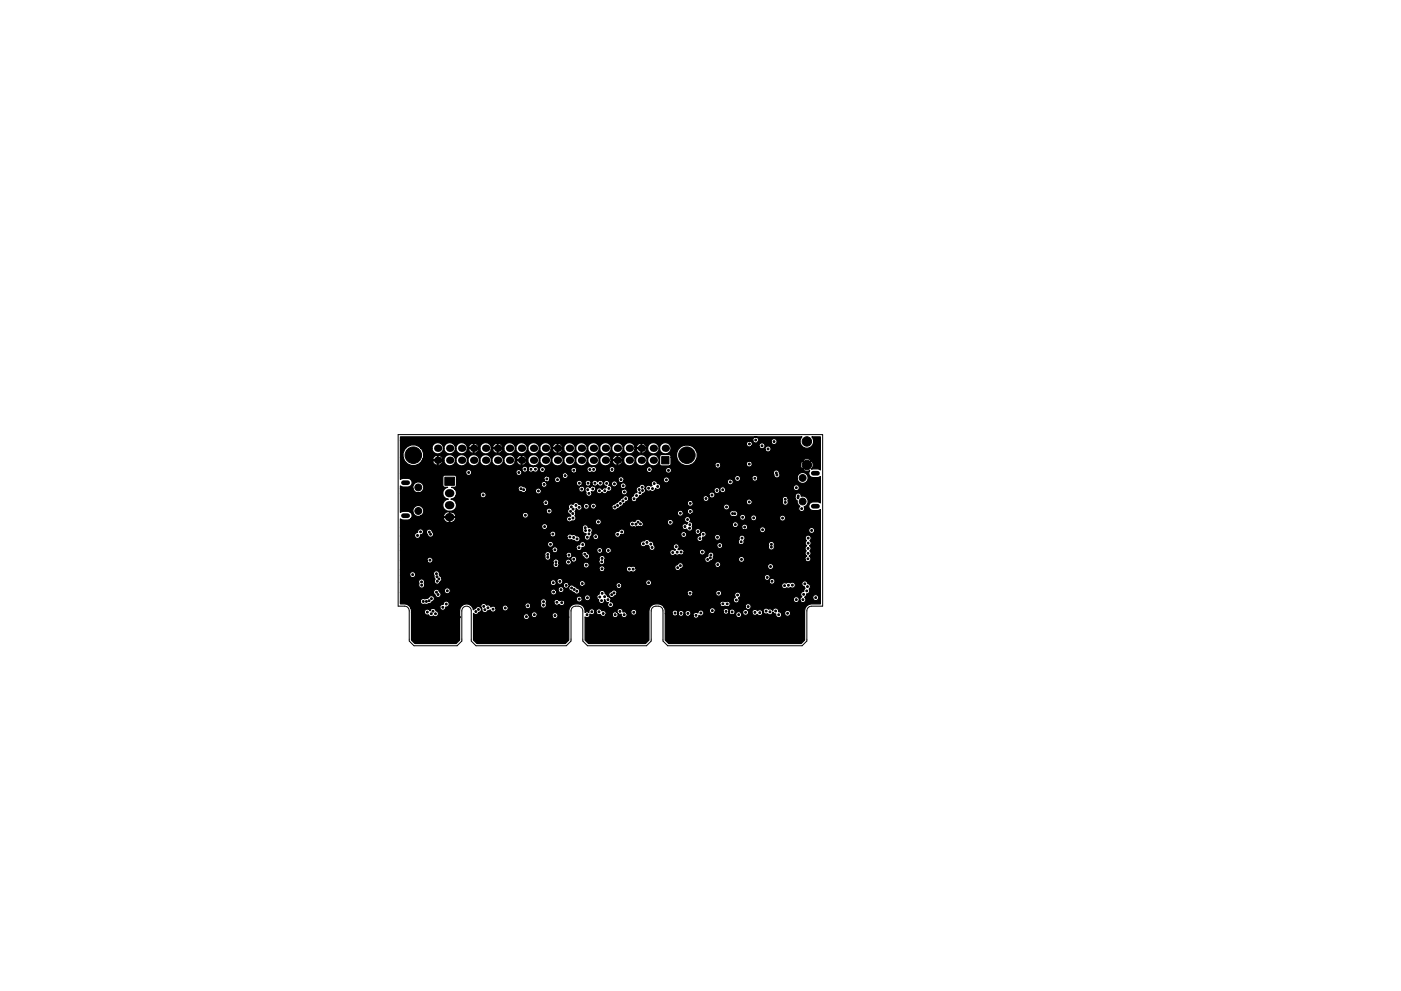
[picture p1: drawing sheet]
<svg xmlns="http://www.w3.org/2000/svg" width="297mm" height="210mm" viewBox="0 0 297 210" stroke-linecap="round" stroke-linejoin="round" font-family="sans-serif">
<path d="M84.4 92.2h90v36.4h-2.3a1 1 0 0 0-1 1v6.4l-1 1h-28.5l-1-1v-6.4a1 1 0 0 0-1-1h-.5a1 1 0 0 0-1 1v6.4l-1 1h-12.5l-1-1v-6.4a1 1 0 0 0-1-1h-.5a1 1 0 0 0-1 1v6.4l-1 1h-19.2l-1-1v-6.4a1 1 0 0 0-1-1 1 1 0 0 0-1 1v6.4l-1 1h-9.1l-1-1v-6.4a1 1 0 0 0-1-1h-1.4z" fill="none" stroke="#000" stroke-width=".21"/>
<g fill="#000" stroke="#000" stroke-width=".21">
<path d="M140.3 96.9h1.5v1.5h-1.5zM94.3 101.2h2v1.8h-2z"/>
<circle cx="87.6" cy="96.6" r="1.75"/>
<circle cx="111.3" cy="99.5" r=".2"/>
<circle cx="112.6" cy="99.6" r=".2"/>
<circle cx="113.5" cy="99.5" r=".2"/>
<circle cx="115" cy="99.6" r=".2"/>
<circle cx="121.7" cy="99.8" r=".2"/>
<circle cx="125.1" cy="99.6" r=".2"/>
<circle cx="125.9" cy="99.6" r=".2"/>
<circle cx="129.8" cy="99.6" r=".2"/>
<circle cx="137.7" cy="99.6" r=".2"/>
<circle cx="141.7" cy="99.8" r=".2"/>
<circle cx="145.6" cy="96.6" r="1.75"/>
<circle cx="152.2" cy="98.7" r=".2"/>
<circle cx="158.9" cy="98.4" r=".2"/>
<circle cx="158.9" cy="94.2" r=".2"/>
<circle cx="160.2" cy="93.4" r=".2"/>
<circle cx="160.8" cy="99.2" r=".2"/>
<circle cx="161.6" cy="94.6" r=".2"/>
<circle cx="162.8" cy="95.3" r=".2"/>
<circle cx="164.1" cy="93.7" r=".2"/>
<circle cx="171.1" cy="93.7" r="1"/>
<circle cx="171.1" cy="98.7" r="1"/>
<circle cx="85.5" cy="112.5" r=".2"/>
<circle cx="88.5" cy="113.6" r=".2"/>
<circle cx="88.7" cy="103.4" r=".72"/>
<circle cx="88.7" cy="108.4" r=".73"/>
<circle cx="89.2" cy="112.8" r=".2"/>
<circle cx="91" cy="112.9" r=".2"/>
<circle cx="91.2" cy="118.8" r=".2"/>
<circle cx="91.3" cy="113.4" r=".2"/>
<circle cx="99.4" cy="100.2" r=".2"/>
<circle cx="99.9" cy="106.4" r=".2"/>
<circle cx="100.5" cy="106.8" r=".2"/>
<circle cx="100.9" cy="118.7" r=".2"/>
<circle cx="101" cy="119.4" r=".2"/>
<circle cx="102.4" cy="105" r=".2"/>
<circle cx="110" cy="100.2" r=".2"/>
<circle cx="110.5" cy="103.7" r=".2"/>
<circle cx="111" cy="103.9" r=".2"/>
<circle cx="111.4" cy="109.3" r=".2"/>
<circle cx="114.1" cy="104.2" r=".2"/>
<circle cx="115.4" cy="102.8" r=".2"/>
<circle cx="115.5" cy="111.7" r=".2"/>
<circle cx="115.7" cy="106.7" r=".2"/>
<circle cx="115.9" cy="101.6" r=".2"/>
<circle cx="116.1" cy="118.2" r=".2"/>
<circle cx="116.1" cy="117.6" r=".2"/>
<circle cx="116.4" cy="108.4" r=".2"/>
<circle cx="116.7" cy="115.5" r=".2"/>
<circle cx="116.9" cy="102.3" r=".2"/>
<circle cx="117.2" cy="113.3" r=".2"/>
<circle cx="117.7" cy="116.6" r=".2"/>
<circle cx="117.7" cy="109.9" r=".2"/>
<circle cx="117.9" cy="119.2" r=".2"/>
<circle cx="117.9" cy="119.8" r=".2"/>
<circle cx="118.2" cy="101.8" r=".2"/>
<circle cx="119.8" cy="100.9" r=".2"/>
<circle cx="120.5" cy="116.8" r=".2"/>
<circle cx="120.5" cy="119.2" r=".2"/>
<circle cx="120.6" cy="117.8" r=".2"/>
<circle cx="120.7" cy="110.1" r=".2"/>
<circle cx="120.8" cy="113.9" r=".2"/>
<circle cx="121" cy="108.5" r=".2"/>
<circle cx="121.1" cy="107.5" r=".2"/>
<circle cx="121.4" cy="109" r=".2"/>
<circle cx="121.5" cy="109.9" r=".2"/>
<circle cx="121.5" cy="108" r=".2"/>
<circle cx="121.6" cy="114" r=".2"/>
<circle cx="121.6" cy="118.6" r=".2"/>
<circle cx="122.1" cy="107.2" r=".2"/>
<circle cx="122.3" cy="114.3" r=".2"/>
<circle cx="122.8" cy="116.2" r=".2"/>
<circle cx="122.8" cy="107.6" r=".2"/>
<circle cx="122.8" cy="102.5" r=".2"/>
<circle cx="123.3" cy="103.8" r=".2"/>
<circle cx="123.5" cy="115.5" r=".2"/>
<circle cx="124" cy="117.6" r=".2"/>
<circle cx="124.1" cy="112" r=".2"/>
<circle cx="124.1" cy="112.6" r=".2"/>
<circle cx="124.3" cy="119.9" r=".2"/>
<circle cx="124.3" cy="107.4" r=".2"/>
<circle cx="124.4" cy="118" r=".2"/>
<circle cx="124.5" cy="114" r=".2"/>
<circle cx="124.6" cy="103.9" r=".2"/>
<circle cx="124.7" cy="102.5" r=".2"/>
<circle cx="124.9" cy="104.7" r=".2"/>
<circle cx="124.9" cy="113.3" r=".2"/>
<circle cx="125" cy="112.5" r=".2"/>
<circle cx="125.7" cy="103.7" r=".2"/>
<circle cx="125.8" cy="107.4" r=".2"/>
<circle cx="126.1" cy="102.5" r=".2"/>
<circle cx="126.3" cy="113.9" r=".2"/>
<circle cx="126.9" cy="110.7" r=".2"/>
<circle cx="127.1" cy="104.1" r=".2"/>
<circle cx="127.1" cy="116.8" r=".2"/>
<circle cx="127.3" cy="102.5" r=".2"/>
<circle cx="127.6" cy="119.2" r=".2"/>
<circle cx="127.7" cy="118.5" r=".2"/>
<circle cx="128.2" cy="104.1" r=".2"/>
<circle cx="128.6" cy="102.6" r=".2"/>
<circle cx="129" cy="116.8" r=".2"/>
<circle cx="129.1" cy="103.6" r=".2"/>
<circle cx="130.1" cy="104" r=".2"/>
<circle cx="130.3" cy="102.7" r=".2"/>
<circle cx="130.4" cy="107.6" r=".2"/>
<circle cx="130.9" cy="107.2" r=".2"/>
<circle cx="131" cy="113.4" r=".2"/>
<circle cx="131.5" cy="106.8" r=".2"/>
<circle cx="131.7" cy="101.8" r=".2"/>
<circle cx="131.8" cy="112.9" r=".2"/>
<circle cx="132.1" cy="106.3" r=".2"/>
<circle cx="132.1" cy="103.1" r=".2"/>
<circle cx="132.4" cy="104.4" r=".2"/>
<circle cx="132.7" cy="105.8" r=".2"/>
<circle cx="134.1" cy="111.2" r=".2"/>
<circle cx="134.4" cy="105.8" r=".2"/>
<circle cx="134.8" cy="111.2" r=".2"/>
<circle cx="135" cy="105.1" r=".2"/>
<circle cx="135.3" cy="110.8" r=".2"/>
<circle cx="135.5" cy="103.9" r=".2"/>
<circle cx="135.7" cy="104.5" r=".2"/>
<circle cx="135.8" cy="111.2" r=".2"/>
<circle cx="136.1" cy="103.4" r=".2"/>
<circle cx="136.2" cy="104.1" r=".2"/>
<circle cx="136.4" cy="115.4" r=".2"/>
<circle cx="137.2" cy="115.1" r=".2"/>
<circle cx="137.5" cy="103.6" r=".2"/>
<circle cx="138" cy="115.4" r=".2"/>
<circle cx="138.3" cy="116.2" r=".2"/>
<circle cx="138.3" cy="103.7" r=".2"/>
<circle cx="138.7" cy="102.6" r=".2"/>
<circle cx="139.3" cy="115.3" r=".2"/>
<circle cx="139.4" cy="103.2" r=".2"/>
<circle cx="139.4" cy="108.4" r=".2"/>
<circle cx="139.5" cy="101.3" r=".2"/>
<circle cx="141.3" cy="101.8" r=".2"/>
<circle cx="142.1" cy="110.8" r=".2"/>
<circle cx="142.6" cy="117.2" r=".2"/>
<circle cx="143.4" cy="116" r=".2"/>
<circle cx="143.6" cy="117.2" r=".2"/>
<circle cx="144.2" cy="101.2" r=".2"/>
<circle cx="144.2" cy="108.9" r=".2"/>
<circle cx="144.4" cy="117.1" r=".2"/>
<circle cx="145" cy="113.4" r=".2"/>
<circle cx="145.2" cy="111.7" r=".2"/>
<circle cx="145.8" cy="110.2" r=".2"/>
<circle cx="146.2" cy="112.1" r=".2"/>
<circle cx="146.3" cy="111.3" r=".2"/>
<circle cx="146.4" cy="106.8" r=".2"/>
<circle cx="146.4" cy="108.5" r=".2"/>
<circle cx="148" cy="112.8" r=".2"/>
<circle cx="148.4" cy="114.3" r=".2"/>
<circle cx="148.9" cy="117.1" r=".2"/>
<circle cx="149.1" cy="113.3" r=".2"/>
<circle cx="149.7" cy="105.8" r=".2"/>
<circle cx="150" cy="118.7" r=".2"/>
<circle cx="150.6" cy="118.4" r=".2"/>
<circle cx="150.7" cy="117.8" r=".2"/>
<circle cx="151" cy="105" r=".2"/>
<circle cx="152" cy="104.1" r=".2"/>
<circle cx="152.1" cy="114" r=".2"/>
<circle cx="152.2" cy="119.8" r=".2"/>
<circle cx="152.6" cy="115.7" r=".2"/>
<circle cx="153.2" cy="103.9" r=".2"/>
<circle cx="154" cy="107.6" r=".2"/>
<circle cx="154.8" cy="102.2" r=".2"/>
<circle cx="155.3" cy="109" r=".2"/>
<circle cx="155.8" cy="109" r=".2"/>
<circle cx="155.9" cy="111.3" r=".2"/>
<circle cx="156.4" cy="101.5" r=".2"/>
<circle cx="157.1" cy="115" r=".2"/>
<circle cx="157.2" cy="118.7" r=".2"/>
<circle cx="157.3" cy="114.2" r=".2"/>
<circle cx="157.5" cy="109.7" r=".2"/>
<circle cx="157.9" cy="111.8" r=".2"/>
<circle cx="158.2" cy="105.5" r=".2"/>
<circle cx="158.9" cy="106.5" r=".2"/>
<circle cx="159.8" cy="109.9" r=".2"/>
<circle cx="160" cy="104.3" r=".2"/>
<circle cx="160" cy="101.5" r=".2"/>
<circle cx="160.8" cy="103.4" r=".2"/>
<circle cx="161.7" cy="112.4" r=".2"/>
<circle cx="161.9" cy="106.4" r=".2"/>
<circle cx="161.9" cy="107.9" r=".2"/>
<circle cx="163.4" cy="106.4" r=".2"/>
<circle cx="163.4" cy="107.9" r=".2"/>
<circle cx="163.6" cy="115.5" r=".2"/>
<circle cx="163.6" cy="116.1" r=".2"/>
<circle cx="163.8" cy="113.8" r=".2"/>
<circle cx="163.9" cy="112.5" r=".2"/>
<circle cx="164.4" cy="102.5" r=".2"/>
<circle cx="164.4" cy="102" r=".2"/>
<circle cx="164.6" cy="100.3" r=".2"/>
<circle cx="164.7" cy="100.8" r=".2"/>
<circle cx="165.9" cy="109.9" r=".2"/>
<circle cx="166.4" cy="104.9" r=".2"/>
<circle cx="166.5" cy="105.9" r=".2"/>
<circle cx="166.5" cy="106.6" r=".2"/>
<circle cx="166.6" cy="108.5" r=".2"/>
<circle cx="168.5" cy="112" r=".2"/>
<circle cx="168.8" cy="103.5" r=".2"/>
<circle cx="168.9" cy="101" r=".2"/>
<circle cx="168.9" cy="101.6" r=".2"/>
<circle cx="169.2" cy="105.6" r=".2"/>
<circle cx="169.2" cy="105.2" r=".2"/>
<circle cx="170" cy="107.9" r=".2"/>
<circle cx="170.2" cy="101.4" r=".72"/>
<circle cx="170.2" cy="106.4" r=".72"/>
<circle cx="171.2" cy="119.6" r=".2"/>
<circle cx="171.3" cy="118.6" r=".2"/>
<circle cx="171.3" cy="116.4" r=".2"/>
<circle cx="171.3" cy="117.4" r=".2"/>
<circle cx="171.3" cy="114.2" r=".2"/>
<circle cx="171.3" cy="115.2" r=".2"/>
<circle cx="172.1" cy="112.5" r=".2"/>
<circle cx="87.5" cy="121.9" r=".2"/>
<circle cx="88.9" cy="130" r=".2"/>
<circle cx="89.4" cy="123.5" r=".2"/>
<circle cx="89.4" cy="124.2" r=".2"/>
<circle cx="89.7" cy="129.9" r=".2"/>
<circle cx="89.7" cy="127.6" r=".2"/>
<circle cx="90.4" cy="127.6" r=".2"/>
<circle cx="90.6" cy="129.9" r=".2"/>
<circle cx="91" cy="127.5" r=".2"/>
<circle cx="91.4" cy="130.2" r=".2"/>
<circle cx="91.5" cy="127" r=".2"/>
<circle cx="91.8" cy="129.7" r=".2"/>
<circle cx="92.3" cy="130.2" r=".2"/>
<circle cx="92.5" cy="121.7" r=".2"/>
<circle cx="92.5" cy="125.6" r=".2"/>
<circle cx="92.6" cy="122.4" r=".2"/>
<circle cx="92.7" cy="123.3" r=".2"/>
<circle cx="92.9" cy="126.1" r=".2"/>
<circle cx="93.1" cy="122.8" r=".2"/>
<circle cx="93.3" cy="130.9" r=".2"/>
<circle cx="93.9" cy="130.6" r=".2"/>
<circle cx="93.9" cy="128.8" r=".2"/>
<circle cx="94.6" cy="128.2" r=".2"/>
<circle cx="94.8" cy="125.3" r=".2"/>
<circle cx="97.4" cy="130.9" r=".2"/>
<circle cx="100.9" cy="129.7" r=".2"/>
<circle cx="101.4" cy="131.2" r=".2"/>
<circle cx="101.4" cy="129.3" r=".2"/>
<circle cx="102.6" cy="128.7" r=".2"/>
<circle cx="102.8" cy="129.4" r=".2"/>
<circle cx="103.4" cy="129" r=".2"/>
<circle cx="104.5" cy="129.2" r=".2"/>
<circle cx="105.4" cy="131" r=".2"/>
<circle cx="107.1" cy="129" r=".2"/>
<circle cx="107.4" cy="130.9" r=".2"/>
<circle cx="109.5" cy="130.9" r=".2"/>
<circle cx="111.6" cy="130.8" r=".2"/>
<circle cx="111.9" cy="128.5" r=".2"/>
<circle cx="113.3" cy="130.4" r=".2"/>
<circle cx="113.9" cy="130.9" r=".2"/>
<circle cx="115.2" cy="128.4" r=".2"/>
<circle cx="115.2" cy="127.7" r=".2"/>
<circle cx="115.4" cy="130.9" r=".2"/>
<circle cx="117.3" cy="123.6" r=".2"/>
<circle cx="117.4" cy="125.6" r=".2"/>
<circle cx="117.7" cy="130.6" r=".2"/>
<circle cx="118.1" cy="127.8" r=".2"/>
<circle cx="118.7" cy="123.3" r=".2"/>
<circle cx="119" cy="125.1" r=".2"/>
<circle cx="119.1" cy="127.9" r=".2"/>
<circle cx="120" cy="124.2" r=".2"/>
<circle cx="120.4" cy="130.9" r=".2"/>
<circle cx="121.2" cy="124.7" r=".2"/>
<circle cx="121.7" cy="125.1" r=".2"/>
<circle cx="122.3" cy="125.4" r=".2"/>
<circle cx="122.4" cy="124.1" r=".2"/>
<circle cx="122.8" cy="127.1" r=".2"/>
<circle cx="123.5" cy="123.8" r=".2"/>
<circle cx="124.5" cy="130.4" r=".2"/>
<circle cx="124.5" cy="126.8" r=".2"/>
<circle cx="125.5" cy="129.8" r=".2"/>
<circle cx="127" cy="129.8" r=".2"/>
<circle cx="127.2" cy="126.7" r=".2"/>
<circle cx="127.4" cy="130.9" r=".2"/>
<circle cx="127.5" cy="127.4" r=".2"/>
<circle cx="127.6" cy="120.7" r=".2"/>
<circle cx="127.7" cy="125.9" r=".2"/>
<circle cx="127.9" cy="130.2" r=".2"/>
<circle cx="128.2" cy="126.6" r=".2"/>
<circle cx="128.9" cy="127.2" r=".2"/>
<circle cx="129.4" cy="130.9" r=".2"/>
<circle cx="129.4" cy="128.3" r=".2"/>
<circle cx="129.7" cy="126.2" r=".2"/>
<circle cx="130.1" cy="124.8" r=".2"/>
<circle cx="130.2" cy="125.8" r=".2"/>
<circle cx="130.4" cy="121" r=".2"/>
<circle cx="130.4" cy="130.4" r=".2"/>
<circle cx="131.2" cy="124.2" r=".2"/>
<circle cx="131.4" cy="129.7" r=".2"/>
<circle cx="132.3" cy="130.4" r=".2"/>
<circle cx="133.3" cy="130.9" r=".2"/>
<circle cx="133.4" cy="120.7" r=".2"/>
<circle cx="134.2" cy="120.7" r=".2"/>
<circle cx="134.4" cy="129.9" r=".2"/>
<circle cx="135.4" cy="130.9" r=".2"/>
<circle cx="136.4" cy="120.7" r=".2"/>
<circle cx="137.5" cy="123.6" r=".2"/>
<circle cx="143.1" cy="130.1" r=".2"/>
<circle cx="143.4" cy="130.9" r=".2"/>
<circle cx="143.7" cy="120.4" r=".2"/>
<circle cx="144.2" cy="120" r=".2"/>
<circle cx="144.4" cy="130.1" r=".2"/>
<circle cx="145.4" cy="130.9" r=".2"/>
<circle cx="145.8" cy="130.1" r=".2"/>
<circle cx="146.3" cy="125.9" r=".2"/>
<circle cx="147.6" cy="130.5" r=".2"/>
<circle cx="148.6" cy="130.1" r=".2"/>
<circle cx="149.5" cy="130.9" r=".2"/>
<circle cx="151" cy="129.6" r=".2"/>
<circle cx="151.4" cy="130.9" r=".2"/>
<circle cx="152.4" cy="125.9" r=".2"/>
<circle cx="153.3" cy="128.1" r=".2"/>
<circle cx="153.9" cy="129.7" r=".2"/>
<circle cx="154.2" cy="128.1" r=".2"/>
<circle cx="155.2" cy="129.8" r=".2"/>
<circle cx="155.4" cy="130.9" r=".2"/>
<circle cx="156.1" cy="127.3" r=".2"/>
<circle cx="156.4" cy="126.3" r=".2"/>
<circle cx="156.6" cy="130.4" r=".2"/>
<circle cx="157.5" cy="130.9" r=".2"/>
<circle cx="158.1" cy="129.9" r=".2"/>
<circle cx="158.6" cy="128.7" r=".2"/>
<circle cx="160.1" cy="129.9" r=".2"/>
<circle cx="161.1" cy="130" r=".2"/>
<circle cx="161.4" cy="130.9" r=".2"/>
<circle cx="162.4" cy="129.6" r=".2"/>
<circle cx="162.7" cy="122.5" r=".2"/>
<circle cx="163.2" cy="129.8" r=".2"/>
<circle cx="163.3" cy="130.9" r=".2"/>
<circle cx="163.4" cy="120.2" r=".2"/>
<circle cx="163.5" cy="122.5" r=".2"/>
<circle cx="163.7" cy="123.3" r=".2"/>
<circle cx="164.4" cy="129.6" r=".2"/>
<circle cx="165.1" cy="130.4" r=".2"/>
<circle cx="166.3" cy="124.3" r=".2"/>
<circle cx="167" cy="130.1" r=".2"/>
<circle cx="167.2" cy="124.2" r=".2"/>
<circle cx="167.4" cy="130.9" r=".2"/>
<circle cx="168" cy="124.1" r=".2"/>
<circle cx="168.8" cy="127.2" r=".2"/>
<circle cx="169.4" cy="130.9" r=".2"/>
<circle cx="170.2" cy="127.2" r=".2"/>
<circle cx="170.4" cy="126.1" r=".2"/>
<circle cx="170.6" cy="123.9" r=".2"/>
<circle cx="171" cy="125.4" r=".2"/>
<circle cx="171.2" cy="124.5" r=".2"/>
<circle cx="172.9" cy="126.8" r=".2"/>
</g>
<path d="M95.2 104.6h.3M95.2 107.2h.3M95.2 109.7h.3" fill="none" stroke="#000" stroke-width="1.7"/>
<path d="M85.5 109.4h.9M85.5 102.4h.9M172.4 100.4h.9M172.4 107.4h.9" fill="none" stroke="#000" stroke-width="1"/>
<g fill="#000">
<circle cx="92.8" cy="97.6" r=".77"/>
<circle cx="92.8" cy="95.1" r=".77"/>
<circle cx="95.3" cy="97.6" r=".77"/>
<circle cx="95.3" cy="95.1" r=".77"/>
<circle cx="97.9" cy="97.6" r=".77"/>
<circle cx="97.9" cy="95.1" r=".77"/>
<circle cx="100.4" cy="95.1" r=".77"/>
<circle cx="100.4" cy="97.6" r=".77"/>
<circle cx="103" cy="97.6" r=".77"/>
<circle cx="103" cy="95.1" r=".77"/>
<circle cx="105.5" cy="97.6" r=".77"/>
<circle cx="105.5" cy="95.1" r=".77"/>
<circle cx="108" cy="97.6" r=".77"/>
<circle cx="108" cy="95.1" r=".77"/>
<circle cx="110.6" cy="97.6" r=".77"/>
<circle cx="110.6" cy="95.1" r=".77"/>
<circle cx="113.1" cy="97.6" r=".77"/>
<circle cx="113.1" cy="95.1" r=".77"/>
<circle cx="115.7" cy="97.6" r=".77"/>
<circle cx="115.7" cy="95.1" r=".77"/>
<circle cx="118.2" cy="97.6" r=".77"/>
<circle cx="118.2" cy="95.1" r=".77"/>
<circle cx="120.7" cy="95.1" r=".77"/>
<circle cx="120.7" cy="97.6" r=".77"/>
<circle cx="123.3" cy="95.1" r=".77"/>
<circle cx="123.3" cy="97.6" r=".77"/>
<circle cx="125.8" cy="97.6" r=".77"/>
<circle cx="125.8" cy="95.1" r=".77"/>
<circle cx="128.4" cy="97.6" r=".77"/>
<circle cx="128.4" cy="95.1" r=".77"/>
<circle cx="130.9" cy="97.6" r=".77"/>
<circle cx="130.9" cy="95.1" r=".77"/>
<circle cx="133.4" cy="97.6" r=".77"/>
<circle cx="133.4" cy="95.1" r=".77"/>
<circle cx="136" cy="97.6" r=".77"/>
<circle cx="136" cy="95.1" r=".77"/>
<circle cx="138.5" cy="97.6" r=".77"/>
<circle cx="138.5" cy="95.1" r=".77"/>
<circle cx="141.1" cy="95.1" r=".77"/>
</g>
<path d="M84.9 92.7h85.1l-.1 .2a1.45 1.45 0 0 0 .3 1.9 1.45 1.45 0 0 0 1.9-.1 1.45 1.45 0 0 0 0-2h1.8v7a2.57 2.57 0 0 0-1.9-.2 1.08 1.08 0 0 0 0-1.7l-1.8 1.8 .6 .4 .9-.2-.2 .3a.92 .92 0 0 0 .9 1.2h1l.5-.2v5.6a1.8 1.8 0 0 0-2.4 .4 .92 .92 0 0 0 .9 1.2h1l.5-.2v20h-1.9a1.48 1.48 0 0 0-1.4 1.5v6.2l-.7 .7h-28.1l-.8-.7v-5.6h1.5a.67 .67 0 0 0 .6 .5 .67 .67 0 0 0 .7-.4 .64 .64 0 0 0 .6 .5 .64 .64 0 0 0 .6-.5h.2l.1 .2a.64 .64 0 0 0 .9 .2h.7l.1 .2a.63 .63 0 0 0 .8 .3 .63 .63 0 0 0 .4-.7l.5 .2 .3-.2h7a.64 .64 0 0 0 .9 .5 .64 .64 0 0 0 .2-1h.4v.3a.64 .64 0 0 0 .7 .2 .64 .64 0 0 0 .5-.4h.7l.1 .2a.63 .63 0 0 0 1 0 .63 .63 0 0 0 .9 .3 .63 .63 0 0 0 .3-.8l.2 .2a.62 .62 0 0 0 .8 .2 .62 .62 0 0 0 .7 .2 .62 .62 0 0 0 .5-.5l.2 .3 .4 .1a.63 .63 0 0 0 .6 .8 .63 .63 0 0 0 .6-.9h.7v.3a.64 .64 0 0 0 1.1 0 .64 .64 0 0 0-.4-1 .64 .64 0 0 0-.7 .7h-.7l-.2-.3-.4-.1a.63 .63 0 0 0-.6-.8 .63 .63 0 0 0-.7 .6l-.2-.3h-.7l-.1-.2a.64 .64 0 0 0-.7 0 .64 .64 0 0 0-.3 .7l-.2-.2a.63 .63 0 0 0-1 0 .63 .63 0 0 0-.8-.3 .63 .63 0 0 0-.4 .8l-.7-.1a.64 .64 0 0 0-.6-.7 .64 .64 0 0 0-.6 .7l-.5-.1a.64 .64 0 0 0-.7 0 .64 .64 0 0 0-.3 .6h-7l.2-.3-.1-.5h1.3l.1 .2a.62 .62 0 0 0 1.1-.1h1.7l.1 .3a.7 .7 0 0 0 1.2-.1 .64 .64 0 0 0 1 .4 .64 .64 0 0 0 0-1.1 .64 .64 0 0 0-1 .4l-.1 .3a.63 .63 0 0 0-.5-.9 .63 .63 0 0 0-.7 .7h-1.7l.1-.1a.64 .64 0 0 0-.7-.8 .64 .64 0 0 0-.6 .8h-1.3l-.1-.2a.63 .63 0 0 0-.7 0 .63 .63 0 0 0-.3 .6l-.3-.2a.64 .64 0 0 0-.8 .8h-.7l.2-.2a.64 .64 0 0 0-.4-1 .64 .64 0 0 0-.8 .8h-.2v-.3a.64 .64 0 0 0-.7-.5 .64 .64 0 0 0-.5 .8v-.1a.64 .64 0 0 0-.7-.8 .64 .64 0 0 0-.6 .8h-1.5v-.7l-.2-.7h17.2a.64 .64 0 0 0 1 .4 .64 .64 0 0 0 0-1 .64 .64 0 0 0-1 .4v.2h-17.2l-.7-.6h12.5l.1 .3a.62 .62 0 0 0 1 0 .63 .63 0 0 0 .9 .1 .63 .63 0 0 0 0-.9 .63 .63 0 0 0-.9 0 .63 .63 0 0 0-.7-.2 .63 .63 0 0 0-.4 .7l-13-.1a1.61 1.61 0 0 0-2 1.5v6.2l-.7 .7h-12.1l-.8-.7 .1-4.8a.63 .63 0 0 0 .7-.1 .63 .63 0 0 0 .3-.6l.3 .1a.64 .64 0 0 0 .7-.5h.3l.1 .2a.62 .62 0 0 0 .8 .2 .62 .62 0 0 0 .5 .5 .62 .62 0 0 0 .6-.3h1.4l.1 .3a.63 .63 0 0 0 .8 .2 .63 .63 0 0 0 .3-.8l.3 .1h.4a.63 .63 0 0 0 .8 .7 .63 .63 0 0 0 .3-1h.9l.1 .3a.64 .64 0 0 0 1.1 0 .64 .64 0 0 0-.4-1 .64 .64 0 0 0-.8 .7l-1.6-.2a.63 .63 0 0 0-.7-.7 .63 .63 0 0 0-.5 .9l-.3-.2a.64 .64 0 0 0-.8 .7h-1.4a.63 .63 0 0 0 0-.8 .63 .63 0 0 0-.8-.1 .63 .63 0 0 0-.8-.4 .63 .63 0 0 0-.4 .7h-.3v-.2a.63 .63 0 0 0-.8-.5 .63 .63 0 0 0-.4 .7l-.6-.1-.3 .2v-.4a1.74 1.74 0 0 0-1.7-1.5 1.74 1.74 0 0 0-1.7 1.5v6.2l-.7 .7h-18.8l-.7-.7v-4.8h10.6a.63 .63 0 0 0 .8 .4 .63 .63 0 0 0 .4-.9h.5l.1 .3a.63 .63 0 0 0 1-.1h3.2l.1 .3a.64 .64 0 0 0 1.1 0 .64 .64 0 0 0-.4-1 .64 .64 0 0 0-.8 .7h-3.2l.1-.2a.64 .64 0 0 0-.6-.7 .64 .64 0 0 0-.6 .7h-.6a.64 .64 0 0 0-.7-.3 .64 .64 0 0 0-.4 .8h-10.6v-.9a.69 .69 0 0 0 1.2-.2 .64 .64 0 0 0 .5-.5 .64 .64 0 0 0-.3-.6l.4 .4a.63 .63 0 0 0 .4 .8 .63 .63 0 0 0 .8-.4l.5-.2 .1 .2a.64 .64 0 0 0 .8 .2 .64 .64 0 0 0 .4-.7h1.3l.1 .3a.64 .64 0 0 0 .9 .1 .64 .64 0 0 0 .2-.8h3.6l.1 .2a.63 .63 0 0 0 .7 .2 .63 .63 0 0 0 .4-.6h2.1l.1 .3a.65 .65 0 0 0 .9 .1 .65 .65 0 0 0 .2-.9v-.1h1.6a.63 .63 0 0 0 .5 .5 .63 .63 0 0 0 .7-.2 .63 .63 0 0 0 .9 .2 .63 .63 0 0 0 .1-1 .63 .63 0 0 0-1 .1l-.2-.3h3.8a.63 .63 0 0 0 .7 .5 .63 .63 0 0 0 .5-.7h.5l.1 .2a.63 .63 0 0 0 .7 .2 .63 .63 0 0 0 .5-.6h1.3l.4 .5a.63 .63 0 0 0 .7 .8 .63 .63 0 0 0 .5-.9l.2 .2a.63 .63 0 0 0 .7 .5 .64 .64 0 0 0 .2 1 .64 .64 0 0 0 .9-.5 .64 .64 0 0 0-.8-.7l.2-.3h26l.1 .3a.63 .63 0 0 0 .7 .2 .63 .63 0 0 0 .4-.6h11.5l.1 .3a.64 .64 0 0 0 .7 .2 .64 .64 0 0 0 .5-.5l.2 .3a.63 .63 0 0 0 .9 .2 .63 .63 0 0 0 .2-.9h1.5l.1 .3a.64 .64 0 0 0 1.1 0 .64 .64 0 0 0-.4-1 .64 .64 0 0 0-.8 .7h-1.5l-.2-.2 .3-.2 .1-.5h.2a.63 .63 0 0 0 .3-1 .69 .69 0 0 0 .3-.7 .69 .69 0 0 0-.5-.6 .66 .66 0 0 0-1.2-.2 .66 .66 0 0 0 .5 1.1l.1 .2-.3 .7a.63 .63 0 0 0-.6 .4 .63 .63 0 0 0 .2 .7 .61 .61 0 0 0-.4 .7h-.1v-.2a.64 .64 0 0 0-.8-.5 .64 .64 0 0 0-.5 .7h-11.5l-.1-.4a.63 .63 0 0 0 .4-.9 .63 .63 0 0 0-1-.3 .63 .63 0 0 0-.1 1 .62 .62 0 0 0-.4 .7h-26a.63 .63 0 0 0-.7-.8l-.1-.3h.4l.1 .2a.67 .67 0 0 0 1.1-.1l.5-.4h14.9a.64 .64 0 0 0 .6 .5 .64 .64 0 0 0 .6-.5h4.8l.1 .2a.64 .64 0 0 0 1.1 0 .64 .64 0 0 0-.4-1 .64 .64 0 0 0-.8 .8h-4.8v-.3a.64 .64 0 0 0-.7-.5 .64 .64 0 0 0-.5 .8l-14.9-.1a.66 .66 0 0 0-.4-.7 .66 .66 0 0 0-.8 .3 .64 .64 0 0 0-.5 .8h-.4l-.4-.3v-.2a.63 .63 0 0 0-.8-.5 .63 .63 0 0 0-.4 .7l-.5 .3-.1 .5h-1.3a.63 .63 0 0 0-.7-.6 .63 .63 0 0 0-.6 .8h-.5l-.1-.3a.64 .64 0 0 0-.7-.2 .64 .64 0 0 0-.4 .7h-4a.64 .64 0 0 0-.8 .7h-1.6l.1-.1a.65 .65 0 0 0-.8-.7 .65 .65 0 0 0-.4 .9l-.1 .5h-2.1v-.1a.64 .64 0 0 0-.7-.5 .64 .64 0 0 0-.5 .8l-3.6-.1a.64 .64 0 0 0-.8-.2 .64 .64 0 0 0-.4 .7h-1.3a.63 .63 0 0 0-.5-.5 .63 .63 0 0 0-.6 .2 .63 .63 0 0 0-1-.4 .63 .63 0 0 0-.7-.3 .63 .63 0 0 0-.5 .7 .82 .82 0 0 0-1.1 .3l-.4 .3-.1-.3a1.47 1.47 0 0 0-1.6-.9 1.47 1.47 0 0 0-1.3 1.4v6.2l-.7 .7h-8.7l-.8-.7v-5.8h2.8a.62 .62 0 0 0 .9 .4l.4 .4 .6-.1a.64 .64 0 0 0 1-.2 .64 .64 0 0 0-.5-.9 .63 .63 0 0 0-.6-.6 .63 .63 0 0 0-.6 .6 .63 .63 0 0 0-.8-.3 .63 .63 0 0 0-.4 .7h-2.8l-.1-1h6.2v.2a.63 .63 0 0 0 .8 .2 .63 .63 0 0 0 .4-.6 .63 .63 0 0 0 .8-.6 .63 .63 0 0 0-.7-.7 .63 .63 0 0 0-.6 .7 .63 .63 0 0 0-.7 .8h-6.2l-.4-.5-.5-.3-1.3-.1v-.4h4.2a.63 .63 0 0 0 1 .4l.4 .1 .6-.1 .5-.5a.64 .64 0 0 0 .3-1 .64 .64 0 0 0-1 .2l-.3 .2h-.7a.64 .64 0 0 0-.8 .7h-4.2v-1.9h7l.4 .4a.66 .66 0 0 0 1 .4 .66 .66 0 0 0-.2-1.1h1.1l.1 .2a.63 .63 0 0 0 1 0h21.5v.3a.63 .63 0 0 0 .9 .1 .63 .63 0 0 0 .2-.9h.4l.1 .3a.63 .63 0 0 0 .8 .2 .63 .63 0 0 0 .3-.8h1.1l.2 .4 .8 .4a.69 .69 0 0 0 1.2 .1 .69 .69 0 0 0-.5-1.1l-.4-.3a.7 .7 0 0 0-.8-.3 .7 .7 0 0 0-.5 .8h-1.1v-.2a.64 .64 0 0 0-.8-.2 .64 .64 0 0 0-.4 .7l-.6-.1a.64 .64 0 0 0-.7 0 .64 .64 0 0 0-.2 .6h-21.4a.64 .64 0 0 0-.4-1 .64 .64 0 0 0-.8 .8h-1.1v-.2a.64 .64 0 0 0-.8-.2 .64 .64 0 0 0-.4 .7h-7v-2.2h3.8l.1 .2a.64 .64 0 0 0 .3 .9 .64 .64 0 0 0 .9-.4h29.4l.1 .3a.63 .63 0 0 0 .9 .2 .63 .63 0 0 0 .2-.9h2.2l.1 .3a.62 .62 0 0 0 .9 .2h6.8l.1 .2a.63 .63 0 0 0 .6 .3 .63 .63 0 0 0 .5-.5h33.9l.1 .2a.62 .62 0 0 0 1 .1l.5 .1 .3-.1a.66 .66 0 0 0 .9-.2 .66 .66 0 0 0-.1-.9 .66 .66 0 0 0-.9 0h-1a.64 .64 0 0 0-.8 .8h-33.9l-.2-.6h5.3a.63 .63 0 0 0 .8 .5 .63 .63 0 0 0 .4-.9h24.9l.1 .3a.64 .64 0 0 0 1.1 0 .64 .64 0 0 0-.4-1 .64 .64 0 0 0-.8 .7h-24.9v-.1a.64 .64 0 0 0-.8-.3 .64 .64 0 0 0-.4 .8l-5.3-.1a.64 .64 0 0 0-.7 0 .64 .64 0 0 0-.3 .7l-6.8-.1a.64 .64 0 0 0-.1-1.1 .64 .64 0 0 0-.9 .7h-2.2a.64 .64 0 0 0-.8-.3 .64 .64 0 0 0-.4 .7h-29.4l-.1-.5a.64 .64 0 0 0-.4-1 .64 .64 0 0 0-.8 .8h-3.8v-1.6h2l.1 .3a.63 .63 0 0 0 .7 .2 .63 .63 0 0 0 .4-.6h3.8l.4 1-.1 .1a.63 .63 0 0 0 .1 .8 .63 .63 0 0 0 .9 0h23.5l.1 .2a.63 .63 0 0 0 .8 .2 .63 .63 0 0 0 .3-.7h.2l.1 .2a.64 .64 0 0 0 1 0 .64 .64 0 0 0-.4-1 .64 .64 0 0 0-.7 .8l-.3-.2a.64 .64 0 0 0-.7-.3 .64 .64 0 0 0-.4 .8h-23.5l.4-.6 .1-.6h68.3a.64 .64 0 0 0 1 .4 .64 .64 0 0 0 0-1 .64 .64 0 0 0-1 .4v.2h-68.3a1.43 1.43 0 0 1-.6-1.2 .64 .64 0 0 0-.8-.3 .64 .64 0 0 0-.4 .8l-3.8-.1a.64 .64 0 0 0-.7-.5 .64 .64 0 0 0-.5 .7h-2v-1.2h42.1l.1 .2a.63 .63 0 0 0 .6 .3 .63 .63 0 0 0 .5-.4h4.6l.1 .2a.81 .81 0 0 0 1 .2 .63 .63 0 0 0 .7 0 .63 .63 0 0 0 .2-.7h8.3l.1 .2a.7 .7 0 0 0 1.2-.2 .63 .63 0 0 0 .5-.7h6.7v.2a.63 .63 0 0 0 .9 .2h10.2l.1 .3a.64 .64 0 0 0 1.1 0 .64 .64 0 0 0-.4-1 .64 .64 0 0 0-.8 .7h-10.2a.64 .64 0 0 0-.1-1.1 .64 .64 0 0 0-.8 .7h-6.7a.69 .69 0 0 0-.7-.5 .69 .69 0 0 0-.6 .4 .64 .64 0 0 0-.5 .8h-8.3v-.2a.81 .81 0 0 0-1-.2 .64 .64 0 0 0-.7 0 .64 .64 0 0 0-.3 .7l-4.5-.1a.64 .64 0 0 0-.7-.8 .64 .64 0 0 0-.6 .8h-42.1v-1.8h5.6l.1 .2a.63 .63 0 0 0 .9 .1h25.7l.1 .2a.63 .63 0 0 0 .3 .9 .63 .63 0 0 0 .9-.4h5.2l.1 .3a.63 .63 0 0 0 1 0 .63 .63 0 0 0-.3-1h2.5l.1 .3a.68 .68 0 0 0 .9 .1 .68 .68 0 0 0 .2-.9h21.2l.1 .3a.63 .63 0 0 0 1.1-.1l.4-.2h5.6a.63 .63 0 0 0 .7 .5 .63 .63 0 0 0 .5-.6h12.9l.1 .2a.63 .63 0 0 0 1 .1 .63 .63 0 0 0-.3-1 .62 .62 0 0 0 .5-.5 .62 .62 0 0 0-.3-.6 .62 .62 0 0 0-.1-1.1l.3-.2a.63 .63 0 0 0-.2-.9 .64 .64 0 0 0 .1-1 .64 .64 0 0 0-.9 0 .64 .64 0 0 0 .1 1l-.2 .2a.62 .62 0 0 0 .3 .9l-.3 .2a.63 .63 0 0 0 .2 .9 .62 .62 0 0 0 .1 1.1 .61 .61 0 0 0-.4 .7h-12.9v-.1a.64 .64 0 0 0-.7-.5 .64 .64 0 0 0-.5 .7h-5.6l.2-.6a.67 .67 0 0 0-.3-1.1 .67 .67 0 0 0-.8 .9l-.2 .1a.64 .64 0 0 0-.5 .7h-21.2l.1-.2a.66 .66 0 0 0-.8-.7 .66 .66 0 0 0-.4 .9l-.1 .5h-2.6a.64 .64 0 0 0-.7 .7h-5.2v-.6h1.4a.63 .63 0 0 0 .9 .4 .63 .63 0 0 0 .1-1 .66 .66 0 0 0 .8 .5 .66 .66 0 0 0 .5-.7 .66 .66 0 0 0-.7-.6 .64 .64 0 0 0-.5 .8 .68 .68 0 0 0-.7-.1 .68 .68 0 0 0-.4 .7l-1.4-.1a.64 .64 0 0 0-.6-.7 .64 .64 0 0 0-.7 .7h-25.7l.2-.1a.62 .62 0 0 0-.1-.8h23.9l.1 .2a.65 .65 0 0 0 .9 .2 .65 .65 0 0 0 .2-.9h3.3l.1 .2a.63 .63 0 0 0 .7 .3 .63 .63 0 0 0 .4-.7h2.2l.4 .5a.63 .63 0 0 0 1 .3 .63 .63 0 0 0-.2-1.1 .63 .63 0 0 0-.8-.5 .63 .63 0 0 0-.4 .8h-2.2a.64 .64 0 0 0-.7-.6 .64 .64 0 0 0-.5 .8h-3.3l.1-.1a.63 .63 0 0 0-.7-.8 .63 .63 0 0 0-.5 .9l-.1 .5-24-.1a.64 .64 0 0 0-.7 0 .64 .64 0 0 0-.3 .7h-5.6v-2.2h32.1l.1 .2a.63 .63 0 0 0 1.1-.1h8.3l.1 .2a.64 .64 0 0 0 .7 .3 .64 .64 0 0 0 .5-.5h.6v.3a.62 .62 0 0 0 .9 .2h12.7l.1 .2a.63 .63 0 0 0 1 0l.4 .2 .6-.2a.64 .64 0 0 0 .9-.3h3.3l.1 .2a.64 .64 0 0 0 1 0 .64 .64 0 0 0-.4-1 .64 .64 0 0 0-.7 .8l-3.3-.1a.68 .68 0 0 0-.3-.6 .68 .68 0 0 0-.8 0l-.2-.1 .3-.6h8l.1 .2a.64 .64 0 0 0 .7 .2 .64 .64 0 0 0 .4-.7h9.7l.1 .2a.63 .63 0 0 0 .6 .9 .63 .63 0 0 0 .5-.9 .63 .63 0 0 0-.5-.9 .63 .63 0 0 0-.7 .7h-9.7l-.1-.2a.64 .64 0 0 0-.7-.2 .64 .64 0 0 0-.4 .7h-8l-.1-.3a.64 .64 0 0 0-1.1 0 .64 .64 0 0 0 .4 1l-.1 .2-.3-.2a.64 .64 0 0 0-.8 .8l-12.7-.1a.64 .64 0 0 0-.1-1.1 .64 .64 0 0 0-.8 .7h-.6a.64 .64 0 0 0-.6-.7 .64 .64 0 0 0-.7 .7h-8.3v-.6h3.9l.1 .3a.63 .63 0 0 0 .8 .2 .63 .63 0 0 0 .4-.6h.3a.61 .61 0 0 0 .5-.7h11.6l.1 .2a.74 .74 0 0 0 1.1 0h.4l.2 .3a.66 .66 0 0 0 .4 .8 .66 .66 0 0 0 .9-.4 .66 .66 0 0 0-.3-.8l-.1-.5h18a.63 .63 0 0 0 .8 .5 .63 .63 0 0 0 .4-.9 .63 .63 0 0 0 .2-.9 .63 .63 0 0 0-.9-.2 .63 .63 0 0 0-.2 .9l-.3 .6h-18l-.4-.3-.4 .1a.72 .72 0 0 0-1.2-.1 .64 .64 0 0 0-.7 .7l-11.6-.1a.63 .63 0 0 0-.8-.5 .63 .63 0 0 0-.5 .7h-.3a.64 .64 0 0 0-.5 .7h-3.9a.64 .64 0 0 0-.8-.2 .64 .64 0 0 0-.4 .7h-32.1v-1.2h31.2l.1 .2a.64 .64 0 0 0 1 0 .64 .64 0 0 0-.4-.9 .64 .64 0 0 0-.7 .7h-31.2v-1.9h3l.1 .3a.62 .62 0 0 0 1 .1h31.2l.1 .2a.64 .64 0 0 0 .9 .2l.6 .1a.65 .65 0 0 0 .8 .3 .65 .65 0 0 0 .3-.8 .65 .65 0 0 0-.7-.4 .64 .64 0 0 0-.9-.2l-.3-.2a.64 .64 0 0 0-.8 .8h-31.2l.1-.6 .4-.1 .3-.4h.6l.3 .4a.63 .63 0 0 0 .6 .6 .63 .63 0 0 0 .6-.6h24.7l.1 .3a.64 .64 0 0 0 1 0 .64 .64 0 0 0-.4-1 .64 .64 0 0 0-.7 .7h-24.7l-.3-.6a.63 .63 0 0 0-.7-.5 .63 .63 0 0 0-.5 .7h-.6a.64 .64 0 0 0-.6-.8 .64 .64 0 0 0-.7 .8l-.5 .3-.1 .4h-3v-1.9h29.9a.63 .63 0 0 0 .5 .5 .63 .63 0 0 0 .7-.2h7.5v.3a.63 .63 0 0 0 .8 .8v.2a.63 .63 0 0 0-.1 1.1 .63 .63 0 0 0 .9-.5h.6l.1 .2a.63 .63 0 0 0 .9 .2 .63 .63 0 0 0 .1-.9h3.5l.1 .2a.63 .63 0 0 0 .7 .3 .63 .63 0 0 0 .5-.5h12.7l.1 .3a.64 .64 0 0 0 1 .1 .64 .64 0 0 0-.1-1h2.1l.1 .2a.63 .63 0 0 0 1 0v.6a.64 .64 0 0 0-.7 .5 .64 .64 0 0 0 .7 .7 .64 .64 0 0 0 .5-.8h2.5l.1 .2a.64 .64 0 0 0 1.1 0 .64 .64 0 0 0-.5-.9 .64 .64 0 0 0-.7 .7h-2.5l-.1-.1a.63 .63 0 0 0 .8-.9 .63 .63 0 0 0-1.1-.1v-.5h12.5a.63 .63 0 0 0 .5 .5 .63 .63 0 0 0 .6-.3h9.3l.1 .2a.64 .64 0 0 0 1 0 .64 .64 0 0 0-.4-1 .64 .64 0 0 0-.7 .8h-9.3l.1-.2a.64 .64 0 0 0-.6-.7 .64 .64 0 0 0-.6 .7l-12.6-.1a.64 .64 0 0 0-.8-.2 .64 .64 0 0 0-.3 .7h-2.1a.64 .64 0 0 0-.7 0 .64 .64 0 0 0-.3 .6h-12.7h.1a.64 .64 0 0 0 .7-.5 .64 .64 0 0 0-.5-.8 .64 .64 0 0 0-.7 .6l-.4-.1a.64 .64 0 0 0-.5 .8h-3.5l-.1-.2a.64 .64 0 0 0-.7 0 .64 .64 0 0 0-.3 .7h-.6l.1-.2a.62 .62 0 0 0 .2-.8 .62 .62 0 0 0 .1-.8 .62 .62 0 0 0-.8-.2 .63 .63 0 0 0-.7-.7 .63 .63 0 0 0-.5 .8h-7.5a.64 .64 0 0 0-.4-1 .64 .64 0 0 0-.8 .7h-29.9v-1.7a1.97 1.97 0 0 0 2.3-.1h6.8l.1 .1a1.19 1.19 0 0 0 1.2 .8v-1.1h.1v1.1h30.8a.62 .62 0 0 0 .9 .4h6.4v.2a.64 .64 0 0 0 .9 .2l.3 .1h9.9l.1 .3a.63 .63 0 0 0 .9 .1 .63 .63 0 0 0 .7 .5 .63 .63 0 0 0 .5-.7h10.5l.1 .2a.64 .64 0 0 0 1 0 .64 .64 0 0 0-.4-1 .64 .64 0 0 0-.7 .8h-10.5l-.1-.3 .2-.3h8.4l.1 .3a.64 .64 0 0 0 1 0 .64 .64 0 0 0-.4-1 .64 .64 0 0 0-.7 .7h-8.4v-.2a.62 .62 0 0 0-.7-.5 .61 .61 0 0 0 .1-.8h10.5l.1 .2a.62 .62 0 0 0 1.1-.1h1.2l.1 .2a.63 .63 0 0 0 .6 .3 .63 .63 0 0 0 .5-.5h4.9l.1 .3a.64 .64 0 0 0 1 0 .64 .64 0 0 0-.4-1 .64 .64 0 0 0-.7 .7h-4.9a.64 .64 0 0 0-.6-.8 .64 .64 0 0 0-.6 .8h-1.2l.1-.1a.64 .64 0 0 0-.6-.8 .64 .64 0 0 0-.7 .8h-10.5l-.2-.2a.63 .63 0 0 0-1 .4 .63 .63 0 0 0 .7 .8l-.2 .3a.64 .64 0 0 0-.7 0 .64 .64 0 0 0-.3 .6h-9.6l.3-.2 .1 .1a.63 .63 0 0 0 .8 0 .63 .63 0 0 0 .2-.8h5.1l.1 .3a.64 .64 0 0 0 1 0 .64 .64 0 0 0-.4-1 .64 .64 0 0 0-.7 .7h-5.1l-.5-.4a.66 .66 0 0 0-.6-.3 .66 .66 0 0 0-.6 .4l-.2 .1-.3-.1a.64 .64 0 0 0-.7 .7h-6.3a.64 .64 0 0 0-.1-1.2 .64 .64 0 0 0-.9 .8h-30.5l.7-.4 .1-.2h23.6l.1 .2a.79 .79 0 0 0 1.2 0 .63 .63 0 0 0 .7-.3 .63 .63 0 0 0-.2-.8l.2-.4h21.5a.63 .63 0 0 0 .8 .5 .63 .63 0 0 0 .4-.9h.9l.5 .5h8.5l.1 .2a1.44 1.44 0 0 0 1.5 0 .72 .72 0 0 0-.1-.8 .72 .72 0 0 0-.8-.2 .64 .64 0 0 0-.7 .8h-8.1l.1-.1a.64 .64 0 0 0-.1-1.1 .64 .64 0 0 0-.9 .7l-.9-.1a.64 .64 0 0 0-.8-.2 .64 .64 0 0 0-.4 .7h-21.5l-.2-.5 .2-.6a.67 .67 0 0 0 .8 .4 .67 .67 0 0 0 .5-.8h.3l.1 .3a.63 .63 0 0 0 .7 .2 .63 .63 0 0 0 .4-.5h.3l.1 .2a.63 .63 0 0 0 1.1 0h3.3l.1 .2a.63 .63 0 0 0 1.1 0l.5-.2h22a.64 .64 0 0 0 1 .4 .64 .64 0 0 0 0-1.1 .64 .64 0 0 0-1 .4v.3h-22l.1-.3 .4-.1 .3-.4h13.5a.63 .63 0 0 0 .8 .5 .63 .63 0 0 0 .5-.8h11.2l.1 .3a.63 .63 0 0 0 .9 .1 .63 .63 0 0 0 .1-.9h6.6l.1 .2a.63 .63 0 0 0 .5 .9 .63 .63 0 0 0 .5-1l.1-.5h1.5l.4 .5 .2 .9 .4 .3-.2 .2a.64 .64 0 0 0 .2 .8 .64 .64 0 0 0 .8 0 .64 .64 0 0 0 .1-.9 1.16 1.16 0 0 0 .8-1.4 1.16 1.16 0 0 0-1.4-.8 .67 .67 0 0 0-.8-.7 .67 .67 0 0 0-.5 .9v.2h-1.5a.63 .63 0 0 0-.8-.4 .63 .63 0 0 0-.4 .8l-6.7-.1a.64 .64 0 0 0-.7 0 .64 .64 0 0 0-.3 .6h-11.2l-.1-.2a.64 .64 0 0 0-.8-.2 .64 .64 0 0 0-.4 .7h-13.5l.5-.5 .3-.1 .3-.4h.5l.1 .3a.63 .63 0 0 0 .7 .2 .63 .63 0 0 0 .5-.5h14v.2a.64 .64 0 0 0 1.1 0 .64 .64 0 0 0-.4-.9h.5l.1 .2a.64 .64 0 0 0 1.1 0 .64 .64 0 0 0-.4-1 .64 .64 0 0 0-.8 .8l-.5-.1a.64 .64 0 0 0-.7 .8h-14l.4-.4 .1-.3 .4-.1 .4-.4a.63 .63 0 0 0 .3-1l.3 .2a.63 .63 0 0 0 .9 .2l.3 .2 13.2-.1 .1 .2a.63 .63 0 0 0 .7 .3 .63 .63 0 0 0 .4-.6 .63 .63 0 0 0 .9 .4 .63 .63 0 0 0 .3-.9h14.4l.1 .2a.64 .64 0 0 0 1.1 0 .64 .64 0 0 0-.4-1 .64 .64 0 0 0-.8 .8h-14.4a.63 .63 0 0 0-.7-.3 .63 .63 0 0 0-.5 .6 .63 .63 0 0 0-.8-.4 .63 .63 0 0 0-.4 .7h-12.7l.3-.6 .1 .1a.64 .64 0 0 0 1-.3 .64 .64 0 0 0-.8-.8 .63 .63 0 0 0-.8-.6 .63 .63 0 0 0-.2 1l-.3 .1a.65 .65 0 0 0-.8-.1 .65 .65 0 0 0-.3 .7h-.2a.63 .63 0 0 0-.3-.9 .63 .63 0 0 0-.9 .4 .7 .7 0 0 0-.6 .5 .7 .7 0 0 0 .1 .7l-.2 .1a.62 .62 0 0 0-.5 .7l-.4 .3-.1 .4h-.5a.69 .69 0 0 0-.5-.7 .69 .69 0 0 0-.9 .5l-1 .9-.9 .5-.3 .6h-3.3a.64 .64 0 0 0-.5-.9 .64 .64 0 0 0-.7 .7h-.3v-.2a.64 .64 0 0 0-.7-.5 .64 .64 0 0 0-.5 .7h-.3a.63 .63 0 0 0-.7-.5l-.2-.3a.62 .62 0 0 0-1 .3 .63 .63 0 0 0-.8 .1 .63 .63 0 0 0 0 .8l-.3 .2a.63 .63 0 0 0 .4 1l.3 .4h-.2a.64 .64 0 0 0-.8 .8h-23.6l.1-.5h-2.5l-.1 .2h-6.8l.1-.2a.89 .89 0 0 0-.4-1.2h.6l.2 .5a1.12 1.12 0 0 0 1.5 .4h4.8l.1 .1h1.2v-1.1h.1v1.1h1.2v-.2h14.2a.64 .64 0 0 0 .9 .4 .64 .64 0 0 0 0-1 .64 .64 0 0 0-.9 .4v.2h-14.2a1.16 1.16 0 0 0-1-.8h20.2l.1 .2a.64 .64 0 0 0 1.1 0 .64 .64 0 0 0-.4-1 .64 .64 0 0 0-.8 .8l-20.5-.1a1.19 1.19 0 0 0-1.3 1h-4.8l.1-.1a1.17 1.17 0 0 0-.2-2.1 1.17 1.17 0 0 0-1.6 1.3h-.7a2.3 2.3 0 0 0-1.9 .1v-4.1h9a1.26 1.26 0 0 0 1.2 1.3 1.3 1.3 0 0 0-1.2 1.5 1.3 1.3 0 0 0 1.6 1.1 1.27 1.27 0 0 0 1.2-1.7h18.4l.1 .2a.64 .64 0 0 0 1.1 0 .64 .64 0 0 0-.5-1 .64 .64 0 0 0-.7 .8h-18.4l-.3-.5-.8-.4 .8-.3 .3-.5h5.1a.64 .64 0 0 0 1 .4 .64 .64 0 0 0 0-1 .64 .64 0 0 0-1 .4v.2h-5.1l.1-.5-.3-.8h13.3a.87 .87 0 0 0 .9 .6 .62 .62 0 0 0 .8-.1h2l.1 .2a.63 .63 0 0 0 .9 .2 .63 .63 0 0 0 .2-.8h8l.1 .2a.7 .7 0 0 0 1.2-.1l.3 .4a.65 .65 0 0 0 .4 .9 .65 .65 0 0 0 .8-.5l-.2-.5h1.2a.63 .63 0 0 0 .5 .5 .63 .63 0 0 0 .7-.4l.2 .3a.63 .63 0 0 0 .8-.2h3l.1 .2a.64 .64 0 0 0 1.1 0 .64 .64 0 0 0-.4-1 .64 .64 0 0 0-.8 .8h-3l.1-.3a.63 .63 0 0 0 .9-.5 .63 .63 0 0 0-.7-.7l.2-.2h.4l.1 .2a.64 .64 0 0 0 .9 .2h.9l.1 .2a.64 .64 0 0 0 1.1 0 .64 .64 0 0 0-.4-1 .64 .64 0 0 0-.8 .8h-.9l.2-.2a.64 .64 0 0 0-.4-1 .64 .64 0 0 0-.8 .8h-.4v-.1a.63 .63 0 0 0-.5-.8 .63 .63 0 0 0-.7 .6 .63 .63 0 0 0 .7 .7l-.2 .4-.4-.1-.4 .4a.63 .63 0 0 0-.8-.4 .63 .63 0 0 0-.4 .8h-.4l.1-.2a.63 .63 0 0 0-.2-.9 .63 .63 0 0 0-.9 .3 .63 .63 0 0 0-.8-.2 .63 .63 0 0 0-.3 .7v-.1a.64 .64 0 0 0-.7-.8 .64 .64 0 0 0-.6 .8l-8-.1a.64 .64 0 0 0-.8-.2 .64 .64 0 0 0-.4 .7h-1.9a.63 .63 0 0 0 0-.7 .63 .63 0 0 0-.7-.3 .63 .63 0 0 0-.7-.2 .63 .63 0 0 0-.4 .7h-13.3l-.8-.4h.8l.3-.5h17.9l.1 .2a.64 .64 0 0 0 .8 .3 .64 .64 0 0 0 .4-.8h6.2l.1 .3a.64 .64 0 0 0 .6 .2 .64 .64 0 0 0 .5-.5h.7v.3a.64 .64 0 0 0 .7 .2 .64 .64 0 0 0 .5-.5h.2l.1 .3a.63 .63 0 0 0 1.1-.1 .63 .63 0 0 0 1.1 .1 .63 .63 0 0 0-.4-1h3.6l.1 .2a.63 .63 0 0 0 .7 .3 .63 .63 0 0 0 .5-.5h8.4l.1 .3a.63 .63 0 0 0 .8 .2h12.6l.1 .2a.63 .63 0 0 0 1 0 .63 .63 0 0 0-.3-1h.7l.1 .3a.63 .63 0 0 0 .7 .2 .63 .63 0 0 0 .5-.5h2.4l.1 .2a.63 .63 0 0 0 .6 .3 .63 .63 0 0 0 .6-.5h8.3l.2 .5a1.17 1.17 0 0 0 1.9 0 1.17 1.17 0 0 0-.7-1.8 1.17 1.17 0 0 0-1.4 1.3h-8.3a.64 .64 0 0 0-.7-.8 .64 .64 0 0 0-.6 .8h-2.4v-.2a.64 .64 0 0 0-.8-.5 .64 .64 0 0 0-.5 .7h-.7a.64 .64 0 0 0-.8 .8l-12.6-.1a.64 .64 0 0 0-.1-1.1 .64 .64 0 0 0-.8 .7h-8.4a.64 .64 0 0 0-.6-.8 .64 .64 0 0 0-.7 .8h-3.8l-.5 .4a.63 .63 0 0 0-.8-.4 .63 .63 0 0 0-.4 .7h-.2v-.2a.64 .64 0 0 0-.7-.5 .64 .64 0 0 0-.5 .7h-.7v-.2a.64 .64 0 0 0-.7-.5 .64 .64 0 0 0-.5 .7h-6.2a.64 .64 0 0 0-.8-.5 .64 .64 0 0 0-.5 .8h-17.9v-1.2h18.5l.1 .3a.63 .63 0 0 0 1.1-.1h1.1l.1 .2a.64 .64 0 0 0 1 0 .64 .64 0 0 0-.4-.9 .64 .64 0 0 0-.7 .7h-1.1l.1-.4-.4-.5h3l.1 .3a.63 .63 0 0 0 .9 .1 .63 .63 0 0 0 .1-.9h43.7l.1 .2a.65 .65 0 0 0 .8 .7 .65 .65 0 0 0 .3-1 .63 .63 0 0 0-.7-.7 .63 .63 0 0 0-.5 .8l-43.8-.1a.64 .64 0 0 0-.7 0 .64 .64 0 0 0-.3 .6h-3.1a.64 .64 0 0 0-.8 .7h-18.5v-.6l-.3-.3h-2.2l-.3 .1-.1 .3v1.9l.2 .3h.8l-.7 .3-.3 .9h-9v-1h2.6a1.17 1.17 0 0 0 1.8 .8 1.17 1.17 0 0 0 0-2 1.17 1.17 0 0 0-1.8 .8v.4h-2.6v-.5l.3 .2a1.85 1.85 0 0 0 2.1-.5 .92 .92 0 0 0-.8-1.3h-1l-.6 .2v-1.3h13.8l.1 .2a.64 .64 0 0 0 .7 .3 .64 .64 0 0 0 .5-.5h9.4l.1 .2a.63 .63 0 0 0 1 .1 .63 .63 0 0 0-.3-1h.5v.2a.67 .67 0 0 0 .7 .3 .67 .67 0 0 0 .5-.5 .63 .63 0 0 0 .5 .5 .63 .63 0 0 0 .7-.2 .62 .62 0 0 0 1-.3h.3l.1 .3a.63 .63 0 0 0 1.1-.1h5.4l.1 .2a.63 .63 0 0 0 .8 .3 .63 .63 0 0 0 .4-.7h2.1l.1 .3a.73 .73 0 0 0 1 .1 .63 .63 0 0 0 1-.4h2.6l.1 .3a.63 .63 0 0 0 .7 .2 .63 .63 0 0 0 .5-.4h6.7v.2a.63 .63 0 0 0 1.1-.1h2.9l.1 .3a.64 .64 0 0 0 1.1 0 .64 .64 0 0 0-.4-1 .64 .64 0 0 0-.8 .7h-2.9l.1-.1a.64 .64 0 0 0-.6-.8 .64 .64 0 0 0-.6 .8l-6.7-.1a.64 .64 0 0 0-.6-.7 .64 .64 0 0 0-.7 .7h-2.6a.67 .67 0 0 0-.3-.7 .67 .67 0 0 0-.8 .1 .64 .64 0 0 0-.7 0 .64 .64 0 0 0-.3 .6l-2.1-.1a.64 .64 0 0 0-.8-.5 .64 .64 0 0 0-.5 .8h-5.4v-.2a.64 .64 0 0 0-.6-.7 .64 .64 0 0 0-.6 .7h-.3a.63 .63 0 0 0-.3-.7 .63 .63 0 0 0-.8 .1 .63 .63 0 0 0-.7-.1 .63 .63 0 0 0-.4 .7 .64 .64 0 0 0-.6-.8 .64 .64 0 0 0-.6 .8l-.6-.1a.64 .64 0 0 0-.7 .8h-9.4v-.3a.64 .64 0 0 0-.8-.5 .64 .64 0 0 0-.5 .8h-13.8v-3.4h.6l.3 .8a2.2 2.2 0 0 0 3.6 .1h2.3l.5 .6 .4 .2h.1v-1h.2v1a.83 .83 0 0 0 .9-1l-4.4 .2 .1-.3h4.6a1.27 1.27 0 0 0 1.3 1.2 1.27 1.27 0 0 0 1.3-1.2 1.27 1.27 0 0 0 1.2 1.2 1.27 1.27 0 0 0 1.3-1.2 1.27 1.27 0 0 0 1.3 1.2 1.27 1.27 0 0 0 1.2-1.2 1.27 1.27 0 0 0 1.3 1.2 1.27 1.27 0 0 0 1.3-1.2 1.27 1.27 0 0 0 1.2 1.2 1.27 1.27 0 0 0 1.3-1.2 1.21 1.21 0 0 0 1.1 1.2 1.21 1.21 0 0 0 1.3-.9h.3l.4 .6 .4 .2h.2v-1h.2v1a.83 .83 0 0 0 .9-1h-2l-.1 .2h-.3l.1-.3h2.6l.1 .5a1.29 1.29 0 0 0 1.4 .7 1.29 1.29 0 0 0 1-1.2 1.27 1.27 0 0 0 1.3 1.2 1.27 1.27 0 0 0 1.3-1.2 1.27 1.27 0 0 0 1.2 1.2 1.27 1.27 0 0 0 1.3-1.2 1.27 1.27 0 0 0 1.3 1.2 1.27 1.27 0 0 0 1.3-1.2 1.27 1.27 0 0 0 1.2 1.2 1.27 1.27 0 0 0 1.3-1.2 1.27 1.27 0 0 0 1.3 1.2 1.27 1.27 0 0 0 1.2-1.2 1.21 1.21 0 0 0 1.1 1.2 1.21 1.21 0 0 0 1.3-.9h.3l.5 .6 .4 .2h.1v-1h.2v1a.83 .83 0 0 0 .9-1h-2l-.1 .2h-.3l.1-.3h2.6l.1 .5a1.29 1.29 0 0 0 1.4 .7 1.29 1.29 0 0 0 1.1-1.2 1.27 1.27 0 0 0 1.2 1.2 1.27 1.27 0 0 0 1.3-1.2 1.21 1.21 0 0 0 1.6 1.2 1.21 1.21 0 0 0 .5-1.9h.5v1.7l.4 .3 11.3-.1a.64 .64 0 0 0 .7 .5 .64 .64 0 0 0 .5-.7h5.4l.1 .2a.63 .63 0 0 0 .8 .3 .63 .63 0 0 0 .4-.7h10.2l.1 .5 .3 .6 .9-.8-.9-.9-.4 .6-10.2-.1a.64 .64 0 0 0-.8-.5 .64 .64 0 0 0-.5 .8h-5.4l-.1-.3a.64 .64 0 0 0-.7-.2 .64 .64 0 0 0-.4 .7h-9.6l.3-.4v-1.4h1.2a2.2 2.2 0 0 0 1.7 1.8 2.2 2.2 0 0 0 2.3-1.1h22.7l.9 .9 .8-.9-.1-.2a1.14 1.14 0 0 0-1.6 .2h-22.7l.3-.7v-.9l-.3-.7h14.7l.1 .2a.64 .64 0 0 0 1.1 0 .64 .64 0 0 0-.4-1 .64 .64 0 0 0-.8 .8l-14.7-.1a2.22 2.22 0 0 0-2.7-.8 2.22 2.22 0 0 0-1.3 2.5h-1.2l-.2-.4-.3-.2h-1.5l-.3 .2-.1 .3h-.5a1.29 1.29 0 0 0-1.3-.4 1.29 1.29 0 0 0-.9 1.1 1.27 1.27 0 0 0-1.3-1.2 1.27 1.27 0 0 0-1.2 1.2 1.22 1.22 0 0 0-1.3-1.2 1.22 1.22 0 0 0-1.2 1.2h-2.6l-.1-.2h.3l.1 .2h.9v-1h.2v1h.9l.1-.2a1.13 1.13 0 0 0-1.1-.8 1.13 1.13 0 0 0-1.1 .8h-.3v-.2a1.29 1.29 0 0 0-1.4-.7 1.29 1.29 0 0 0-1.1 1.1 1.27 1.27 0 0 0-1.2-1.2 1.27 1.27 0 0 0-1.3 1.2 1.27 1.27 0 0 0-1.3-1.2 1.27 1.27 0 0 0-1.2 1.2 1.27 1.27 0 0 0-1.3-1.2 1.27 1.27 0 0 0-1.3 1.2 1.27 1.27 0 0 0-1.2-1.2 1.27 1.27 0 0 0-1.3 1.2 1.27 1.27 0 0 0-1.3-1.2 1.27 1.27 0 0 0-1.3 1.2 1.22 1.22 0 0 0-1.2-1.2 1.22 1.22 0 0 0-1.2 1.2h-2.6l-.1-.2h.3l.1 .2h.9v-1h.2v1h.9l.1-.2a1.13 1.13 0 0 0-1.1-.8 1.13 1.13 0 0 0-1.1 .8h-.3v-.2a1.29 1.29 0 0 0-1.4-.7 1.29 1.29 0 0 0-1.1 1.1 1.27 1.27 0 0 0-1.2-1.2 1.27 1.27 0 0 0-1.3 1.2 1.27 1.27 0 0 0-1.3-1.2 1.27 1.27 0 0 0-1.3 1.2 1.27 1.27 0 0 0-1.2-1.2 1.27 1.27 0 0 0-1.3 1.2 1.27 1.27 0 0 0-1.3-1.2 1.27 1.27 0 0 0-1.2 1.2 1.22 1.22 0 0 0-1.3-1.2 1.22 1.22 0 0 0-1.2 1.2h-4.6l.1-.2h2.1l.1 .2h.9v-1h.2v1h.9l.1-.2a1.13 1.13 0 0 0-1.1-.8 1.13 1.13 0 0 0-1.1 .8h-2.1l.2-.4v-.9l-.6-1h2.4a1.27 1.27 0 0 0 1.2 1.2 1.27 1.27 0 0 0 1.3-1.2 1.27 1.27 0 0 0 1.3 1.2 1.27 1.27 0 0 0 1.3-1.2 1.21 1.21 0 0 0 1 1.2 1.21 1.21 0 0 0 1.4-.9h.2l.5 .6 .4 .2 .1-.1v-.9h.2v.9a.83 .83 0 0 0 .9-.9h-2l-.1 .2h-.2v-.3h2.6l.1 .5a1.22 1.22 0 0 0 1.3 .7 1.22 1.22 0 0 0 1-.9h.3l.5 .6 .4 .2 .1-.1v-.9h.2v.9a.83 .83 0 0 0 .9-.9h-2l-.1 .2h-.3l.1-.3h2.6l.1 .5a1.29 1.29 0 0 0 1.4 .7 1.29 1.29 0 0 0 1.1-1.2 1.27 1.27 0 0 0 1.2 1.2 1.27 1.27 0 0 0 1.3-1.2 1.27 1.27 0 0 0 1.3 1.2 1.27 1.27 0 0 0 1.2-1.2 1.21 1.21 0 0 0 1.1 1.2 1.21 1.21 0 0 0 1.3-.9h.3l.5 .6 .4 .2 .1-.1v-.9h.2v.9a.83 .83 0 0 0 .9-.9h-2l-.1 .2h-.3l.1-.3h2.6l.1 .5a1.29 1.29 0 0 0 1.4 .7 1.29 1.29 0 0 0 1.1-1.2 1.27 1.27 0 0 0 1.2 1.2 1.27 1.27 0 0 0 1.3-1.2 1.27 1.27 0 0 0 1.3 1.2 1.27 1.27 0 0 0 1.2-1.2 1.27 1.27 0 0 0 1.3 1.2 1.27 1.27 0 0 0 1.3-1.2 1.27 1.27 0 0 0 1.2 1.2 1.27 1.27 0 0 0 1.3-1.2 1.21 1.21 0 0 0 1.1 1.2 1.21 1.21 0 0 0 1.3-.9h.3l.4 .6 .4 .2 .2-.1v-.9h.2v.9a.83 .83 0 0 0 .9-.9h-2l-.1 .2h-.3l.1-.3h2.6l.1 .5a1.29 1.29 0 0 0 1.4 .7 1.29 1.29 0 0 0 1-1.2 1.21 1.21 0 0 0 1.7 1.1 1.21 1.21 0 0 0 .5-1.9h16.3l.1 .2a.63 .63 0 0 0 .9 .2h1.6l.1 .2a.64 .64 0 0 0 1.1 0 .64 .64 0 0 0-.4-.9 .64 .64 0 0 0-.8 .7h-1.6l.1-.2a.64 .64 0 0 0-.4-.9 .64 .64 0 0 0-.7 .7h-16.4a1.31 1.31 0 0 0-1.3-.3 1.31 1.31 0 0 0-.9 1.1 1.22 1.22 0 0 0-1.2-1.2 1.22 1.22 0 0 0-1.2 1.2h-2.6l-.1-.2h.3l.1 .1h.9v-.9h.2v.9h.9l.1-.1a1.13 1.13 0 0 0-1.1-.8 1.13 1.13 0 0 0-1.1 .8h-.3v-.2a1.29 1.29 0 0 0-1.4-.8 1.29 1.29 0 0 0-1.1 1.2 1.27 1.27 0 0 0-1.2-1.2 1.27 1.27 0 0 0-1.3 1.2 1.27 1.27 0 0 0-1.3-1.2 1.27 1.27 0 0 0-1.3 1.2 1.27 1.27 0 0 0-1.2-1.2 1.27 1.27 0 0 0-1.3 1.2 1.27 1.27 0 0 0-1.3-1.2 1.27 1.27 0 0 0-1.2 1.2 1.22 1.22 0 0 0-1.3-1.2 1.22 1.22 0 0 0-1.2 1.2h-2.6l-.1-.2h.3l.1 .1h.9v-.9h.2v.9h.9l.1-.1a1.13 1.13 0 0 0-1.1-.8 1.13 1.13 0 0 0-1.1 .8h-.3v-.2a1.29 1.29 0 0 0-1.4-.8 1.29 1.29 0 0 0-1.1 1.2 1.27 1.27 0 0 0-1.2-1.2 1.27 1.27 0 0 0-1.3 1.2 1.27 1.27 0 0 0-1.3-1.2 1.27 1.27 0 0 0-1.2 1.2 1.22 1.22 0 0 0-1.3-1.2 1.22 1.22 0 0 0-1.2 1.2h-2.6l-.1-.2h.3l.1 .1h.9v-.9h.2v.9h.9l.1-.1a1.13 1.13 0 0 0-1.1-.8 1.13 1.13 0 0 0-1.1 .8h-.3v-.2a1.23 1.23 0 0 0-1.4-.8 1.23 1.23 0 0 0-1 1.2h-2.6v-.2h.2l.1 .1h.9v-.9h.2v.9h.9l.1-.1a1.13 1.13 0 0 0-1.1-.8 1.13 1.13 0 0 0-1.1 .8h-.2l-.1-.2a1.29 1.29 0 0 0-1.4-.8 1.29 1.29 0 0 0-1 1.2 1.27 1.27 0 0 0-1.3-1.2 1.27 1.27 0 0 0-1.3 1.2 1.22 1.22 0 0 0-1.2-1.2 1.22 1.22 0 0 0-1.2 1.2h-2.4l-.3-.4a2.22 2.22 0 0 0-2.5 0 2.22 2.22 0 0 0-.9 2.3h-.6v-3.5h74.7l.1 .2a.62 .62 0 0 0 1 .1h2.8l.1 .2a.64 .64 0 0 0 1 0 .64 .64 0 0 0-.4-.9 .64 .64 0 0 0-.7 .7h-2.8l.1-.1a.64 .64 0 0 0-.4-1 .64 .64 0 0 0-.8 .8h-74.7z" fill="#000" stroke="#000" stroke-width=".25"/>
</svg>
